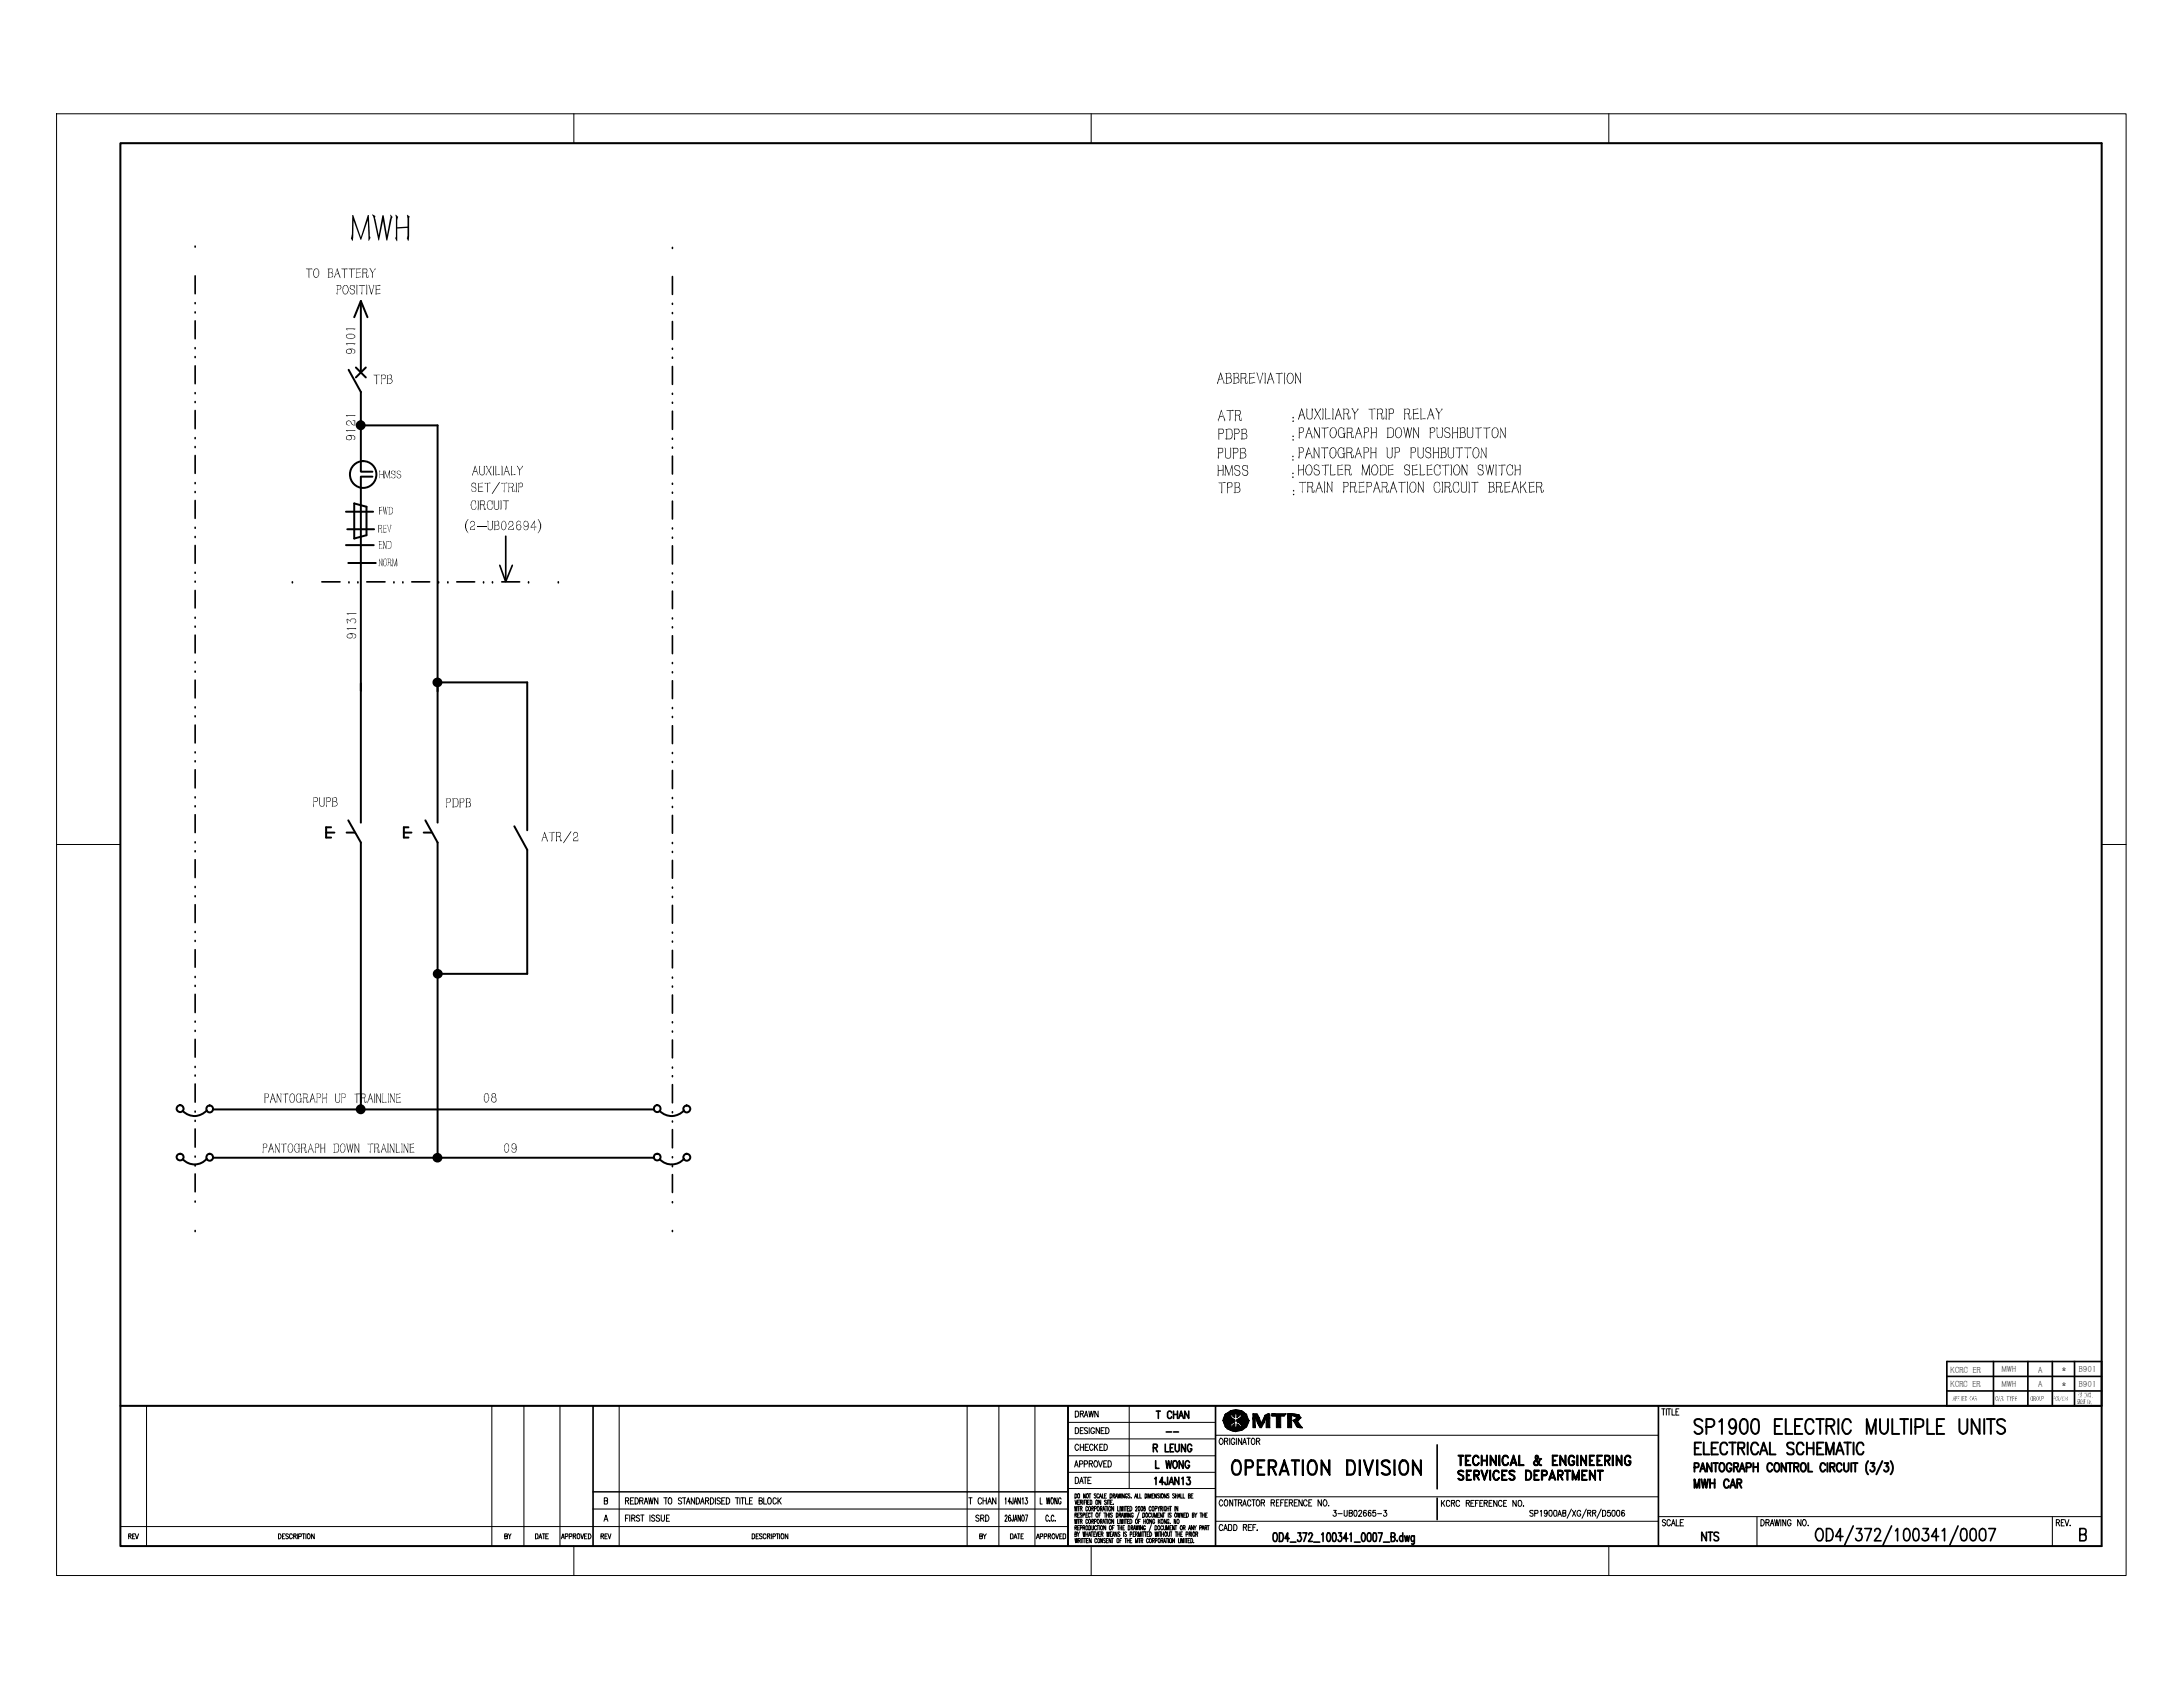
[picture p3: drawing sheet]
<svg xmlns="http://www.w3.org/2000/svg" width="279mm" height="216mm" viewBox="0 0 279 216" stroke-linecap="round" stroke-linejoin="round" font-family="sans-serif">
<defs><g id="words">
<text font-size="9.2" x="45.1" y="40.9">.~</text>
<g font-size="7.9">
<text x="249.8" y="180.2">-~</text>
<text x="96.1" y="198.4">-·~</text>
</g>
<g font-size="7.5">
<text x="64.3" y="197">.</text>
<text x="125.1" y="197">.</text>
</g>
<text font-size="7.3" x="46.5" y="67.7">..</text>
<text font-size="5.5" x="137.4" y="196.3">!11111f;:</text>
<text font-size="5.1" x="44.8" y="30.8">MWH</text>
<text font-size="4.1" x="83.5" y="148.4">-_,,</text>
<text font-size="3.8" x="26.2" y="148.7">-</text>
<g font-size="3.7">
<text x="73.3" y="17.8">I</text>
<text x="139.5" y="17.8">I</text>
<text x="205.7" y="17.8">I</text>
<text x="224.7" y="197">I'&quot;&quot;&quot;'</text>
<text x="262.5" y="197.1">I&quot;'</text>
</g>
<g font-size="3.6">
<text x="128.5" y="196.4">'&quot;&quot;&quot;</text>
<text x="133.1" y="193.8">&quot;'&quot;'</text>
<text x="133.7" y="196.4">&quot;</text>
</g>
<text font-size="3.4" x="44.4" y="71.8">_,_.,,.</text>
<text font-size="3.1" x="129.2" y="196.6">.,,</text>
<g font-size="3">
<text x="216.6" y="183.6">SP19OO ELECTRIC MULTIPLE UNITS</text>
<text x="155.9" y="188.7">&quot;';;~RATION DIVISION</text>
<text x="68.4" y="198.4">&quot;'</text>
</g>
<text font-size="2.8" x="46.7" y="75.2">--·-</text>
<text font-size="2.7" x="156.4" y="183">.MTR</text>
<g font-size="2.5">
<text x="40.9" y="75.3">-··</text>
<text x="216.7" y="186.3">El.£C1RICAI. SCHEMATIC</text>
<text x="232.2" y="197">004/372/100341 /0007</text>
<text x="266" y="197.1">B</text>
</g>
<g font-size="2.3">
<text x="41.5" y="107.4">E-</text>
<text x="51.4" y="107.4">E-</text>
</g>
<text font-size="2.2" x="22.4" y="142.7">o._</text>
<g font-size="2.1">
<text x="44.2" y="45">;;;</text>
<text x="155.7" y="49.1">ABB!lEVIATION</text>
<text x="155.8" y="53.9">ATR</text>
<text x="165.3" y="53.7">,AUXILIARY TRIP RELAY</text>
<text x="44.2" y="56.1">;;;</text>
<text x="155.8" y="58.8">PUPB</text>
<text x="155.8" y="56.3">PDPB</text>
<text x="165.3" y="56">,PANTOGRAPH DOWN PUSHBUTTON</text>
<text x="165.3" y="58.7">,PANTOGRAPH UP PUSHBUTTON</text>
<text x="155.8" y="61">HMSS</text>
<text x="155.9" y="63.2">TPB</text>
<text x="165.3" y="60.9">,HOSTLER MODE SELECTION SWITCH</text>
<text x="165.4" y="63.1">,TRAIN PREPARATION CIRCUIT BllEAKER</text>
<text x="57.2" y="73.5">___ _l_</text>
<text x="186.5" y="189.6">SERVICES DEPARnlENT</text>
<text x="186.5" y="187.7">TECHNICAL I</text>
<text x="198.5" y="187.7">ENGINEERING</text>
<text x="162.8" y="196.7">(1)4...3'72...IQD34.I..JI001: •.._</text>
</g>
<g font-size="2">
<text x="44.2" y="79.6">;;;</text>
<text x="44.2" y="81.4">;;;</text>
<text x="216.6" y="190.6">1111H CM</text>
</g>
<g font-size="1.9">
<text x="44.2" y="43.4">0</text>
<text x="216.6" y="188.5">IWfflJGIW'HCIINIRCI.CIRClll&quot;(J/,1)</text>
<text x="217.6" y="197.4">N1S</text>
</g>
<g font-size="1.8">
<text x="39" y="35.6">TO BATTE!Y</text>
<text x="44.4" y="49">\~ TPB</text>
<text x="44.2" y="54">:::</text>
<text x="60.1" y="65.3">CIRCUIT</text>
<text x="60.2" y="63.1">SET/IBIP</text>
<text x="60.4" y="60.9">AUXILIALY</text>
<text x="59.4" y="67.8">(2-UB02694)</text>
<text x="39.9" y="103.3">Pl/PB</text>
<text x="57" y="103.4">PDPB</text>
<text x="69.3" y="107.8">ATR/2</text>
<text x="33.7" y="141.1">PANTOORAPH UP</text>
<text x="46.2" y="141.2">~INLINE</text>
<text x="61.8" y="141.1">08</text>
<text x="85" y="143.1">-D</text>
<text x="22.4" y="148.7">o._</text>
<text x="33.5" y="147.6">PANTOOR.\PH DOWN TR~NLINE</text>
<text x="64.4" y="147.6">09</text>
</g>
<g font-size="1.7">
<text x="147.5" y="185.9">RIBIG</text>
<text x="147.8" y="181.7">TCIWI</text>
<text x="147.6" y="189.9">,_,3</text>
<text x="147.7" y="188">L llllNG</text>
</g>
<g font-size="1.4">
<text x="46.2" y="61.7">~fMSS</text>
<text x="255.4" y="179.3">Wllrnt</text>
<text x="262.5" y="179.3">IDMI:.,&quot;!!</text>
<text x="132.5" y="197.2">•e-</text>
<text x="137.5" y="192.1">11\W-,olL-au.E</text>
</g>
<g font-size="1.3">
<text x="137.5" y="185.7">CHECKED</text>
<text x="137.6" y="181.4">DRAWN</text>
<text x="137.6" y="183.6">DESIGNED</text>
<text x="212.6" y="181.2">illLE</text>
<text x="137.5" y="187.8">APPROVED</text>
<text x="77.2" y="194.7">A</text>
<text x="80" y="194.7">FlRSTISSUE</text>
<text x="80" y="192.5">REDRAWN TO STANDARDISED TITI..E BLOCK</text>
<text x="123.9" y="192.5">TCHAN</text>
<text x="155.9" y="192.8">CONTRACTOR REFERENCE NO.</text>
<text x="155.9" y="196.7">CMJD REF.</text>
<text x="183.8" y="193.6">IKCRCREFEREHCENO.SP1900AB/XG/RR/05006</text>
</g>
<g font-size="1.2">
<text x="249.6" y="177.5">KCRC ER</text>
<text x="249.6" y="175.7">KCRC ER</text>
<text x="256.2" y="177.5">MWH</text>
<text x="256.2" y="175.6">MWH</text>
<text x="260.9" y="177.5">A</text>
<text x="260.9" y="175.7">A</text>
<text x="263.9" y="177.5">*</text>
<text x="263.9" y="175.6">*</text>
<text x="266.1" y="177.5">B901</text>
<text x="266.1" y="175.6">B901</text>
<text x="77.3" y="192.5">8</text>
<text x="128.6" y="192.5">1~1J</text>
<text x="170.5" y="194.1">J-UB02665-J</text>
<text x="212.7" y="195.3">SCAI.E</text>
</g>
<g font-size="1.1">
<text x="259.8" y="179.3">llil1'</text>
<text x="71.6" y="197">~PRC\IED</text>
<text x="76.9" y="197">RB'</text>
</g>
<text font-size="1" x="35.5" y="197">DESCRPOON</text>
</g></defs>
<g fill="none" stroke="#000" stroke-width=".25">
<path d="M15.4 18.3h253.6v179.6h-253.6zM46.2 38.5v9.2M44.6 47.3l1.6 2.9v10.1M46.2 54.4h9.8v50.9M46.2 61v44.3M56 87.3h11.5v19M44.4 106.6h1M44.6 105l1.6 2.8v34.2M54.2 106.6h1M54.4 105l1.6 2.8v40.4M65.8 105.7l1.7 3.1v15.8h-11.5M26.5 148.3a2.05 2.05 0 0 1-3.1 .1"/>
<path d="M26.5 142.1a2.05 2.05 0 0 1-3.1 .1M27.3 148.2h56.4M27.3 142h56.4M87.5 142.1a2.1 2.1 0 0 1-3 .1M15.4 179.9h253.6"/>
<circle cx="46.5" cy="60.7" r="1.7"/>
<circle cx="26.8" cy="141.9" r=".43"/>
<circle cx="84.1" cy="141.9" r=".44"/>
</g>
<g fill="none" stroke="#000" stroke-width=".21">
<path d="M25 31.5h.1M25 38.7h.1M25 39.9h.1M25 35.3v2.3M86.1 31.7h.1M86.1 38.8h.1M86.1 35.4v2.3M25 44.5h.1M25 45.6h.1M25 50.2h.1M25 51.4h.1M25 56h.1"/>
<path d="M25 57.2h.1M25 41.1v2.2M25 46.8v2.3M25 52.5v2.4M25 58.3v2.3M86.1 40h.1M86.1 44.6h.1M86.1 45.7h.1M86.1 50.3h.1M86.1 51.5h.1M86.1 56.1h.1M86.1 57.2h.1"/>
<path d="M86.1 41.1v2.3M86.1 46.9v2.3M86.1 52.6v2.3M86.1 58.4v2.3M25 61.8h.1M25 62.9h.1M25 67.5h.1M25 68.7h.1M25 73.2h.1M25 74.4h.1M25 79h.1M25 64.1v2.2"/>
<path d="M25 69.8v2.3M25 75.6v2.2M37.4 74.5h.1M56.1 74.5h.1M64.7 68.6v5.8M71.5 74.5h.1M86.1 61.8h.1M86.1 63h.1M86.1 67.6h.1M86.1 68.7h.1M86.1 73.3h.1M86.1 74.5h.1"/>
<path d="M86.1 79.1h.1M86.1 64.1v2.3M86.1 69.9v2.3M86.1 75.6v2.3M25 80.1h.1M25 84.7h.1M25 85.9h.1M25 90.5h.1M25 91.6h.1M25 96.2h.1M25 97.4h.1M25 81.3v2.3"/>
<path d="M25 87v2.3M25 92.8v2.3M25 98.5v2.3M86.1 80.2h.1M86.1 84.8h.1M86.1 86h.1M86.1 90.6h.1M86.1 91.7h.1M86.1 96.3h.1M86.1 97.5h.1M86.1 81.4v2.3M86.1 87.1v2.3"/>
<path d="M86.1 92.9v2.3M86.1 98.6v2.3M25 102h.1M25 103.1h.1M25 107.7h.1M25 108.9h.1M25 113.5h.1M25 114.6h.1M25 119.2h.1M25 104.3v2.3M25 110v2.3M25 115.8v2.3"/>
<path d="M86.1 102.1h.1M86.1 103.2h.1M86.1 107.8h.1M86.1 109h.1M86.1 113.5h.1M86.1 114.7h.1M86.1 119.3h.1M86.1 104.4v2.2M86.1 110.1v2.3M86.1 115.9v2.3M25 120.4h.1M25 125h.1"/>
<path d="M25 126.1h.1M25 130.7h.1M25 131.9h.1M25 136.5h.1M25 137.6h.1M25 121.5v2.3M25 127.3v2.3M25 133v2.3M25 138.7v2.4M86.1 120.4h.1M86.1 125.1h.1M86.1 126.2h.1"/>
<path d="M86.1 130.8h.1M86.1 132h.1M86.1 136.6h.1M86.1 137.7h.1M86.1 121.6v2.3M86.1 127.3v2.4M86.1 133.1v2.3M86.1 138.8v2.3M25 153.7h.1M25 157.5h.1M25 144.5v2.3M25 150.2v2.3"/>
<path d="M86.1 153.8h.1M86.1 157.5h.1M86.1 144.6v2.3M86.1 150.3v2.3M75.9 179.9v18M136.7 179.9v18M155.6 179.9v18M212.3 179.9v18M249.2 174.2h19.8v5.7h-19.8zM249.2 178h19.8M249.2 176.1h19.8M255.1 174.2v5.7"/>
<path d="M259.5 174.2v5.7M262.7 174.2v5.7M265.5 174.2v5.7M149.3 183.3h.6M150.2 183.3h.6M183.9 184.9v5.6M183.9 191.7v2.8"/>
</g>
<path d="M48.5 60.2l.2 .1-.1 .4h.4v-.5l.1 .1v1l-.1-.6h-.4v.6l-.1-.2zM49.2 60.2l.4 .9 .2-.9h.1v1.1l-.1-.8-.2 .7-.3-.7-.1 .8zM45.3 140l.7-.1 .1 .1h-.4v1.2l-.1-.2v-1z" fill="#000"/>
<g fill="none" stroke="#000" stroke-width=".38">
<path d="M46 54.3h.3l.1 .1-.1 .2-.1 .1-.2-.1zM46 141.8h.3l.1 .2-.1 .1-.1 .1-.2-.1z"/>
<circle cx="46.2" cy="54.4" r=".44"/>
<circle cx="56" cy="87.3" r=".44"/>
<circle cx="56" cy="87.3" r=".21"/>
<circle cx="56" cy="124.6" r=".21"/>
<circle cx="56" cy="124.6" r=".44"/>
<circle cx="46.2" cy="142" r=".44"/>
<circle cx="56" cy="148.2" r=".44"/>
<circle cx="56" cy="148.2" r=".21"/>
</g>
<g fill="none" stroke="#000" stroke-width=".13">
<path d="M7.2 14.6h264.9v187h-264.9zM15.4 18.3h253.6v161.6h-253.6zM7.2 108.1h8.2M269 108.1h3.1M18.8 179.9v18M62.9 179.9v18M67.1 179.9v18M71.7 179.9v18M79.2 179.9v18M123.8 179.9v18M127.8 179.9v18M132.5 179.9v18"/>
<path d="M144.5 179.9v10.6M15.4 195.4h121.3M16.5 196.6h.3l-.1-.3h-.2v.6M16.6 196.6l.2 .3M17 196.6h.1M17.3 196.3h-.3v.6h.3M17.3 196.3l.2 .6 .2-.6M73.4 197.9v3.7M75.9 193.1h60.8M75.9 190.9h60.8M136.7 188.4h18.9M136.7 186.3h18.9"/>
<path d="M136.7 184.1h18.9M136.7 182h18.9M136.7 190.5h18.9M137.6 189.1a.4 .4 0 0 1 .5 .4 .4 .4 0 0 1-.5 .4zM138.2 189.9l.2-.8 .2 .8M138.3 189.6h.3M138.7 189.1h.4M138.9 189.1v.8M139.2 189.4h.3M139.7 189.1h-.5v.8h.5M139.7 197.9v3.7M155.6 194.7h56.7"/>
<path d="M155.6 183.7h56.7M155.6 191.6h56.7M156.2 184.1a.41 .41 0 0 1 .4 .4 .41 .41 0 0 1-.4 .4 .54 .54 0 0 1 0-.8zM156.5 195.3a.24 .24 0 0 0-.3-.2 .24 .24 0 0 0-.2 .3v.2a.24 .24 0 0 0 .2 .3 .24 .24 0 0 0 .3-.2M156.6 195.9l.2-.8 .3 .8M156.7 184.4h.4v-.3h-.4v.8M157 184.4l.1 .5M157.2 195.1h.3a.5 .5 0 0 1 0 .8h-.3zM157.4 184.1v.8M157.9 195.1a.38 .38 0 0 1 .4 .4 .38 .38 0 0 1-.4 .4zM158 184.3l-.1-.2a.41 .41 0 0 0-.3 .4 .41 .41 0 0 0 .3 .4l.1-.2v-.1h-.1M158.2 184.1v.8"/>
<path d="M158.9 184.1v.8l-.4-.8v.8M159 184.9l.3-.8 .2 .8M159.1 195.5h.4v-.4h-.4v.8M159.1 184.6h.3M159.6 184.1h.4M159.8 184.1v.8M160.2 184.2l.1-.1a.42 .42 0 0 1 .3 .4 .42 .42 0 0 1-.3 .4l-.2-.3zM160.2 195.1h-.4v.8M160.7 195.1h-.3v.8M160.8 184.4h.3l.1-.1v-.2h-.1h-.3v.8M161 184.4l.2 .5M184.5 192v.8"/>
<path d="M184.9 192l-.4 .5M185.5 192.2a.22 .22 0 0 0-.2-.2 .22 .22 0 0 0-.2 .3v.2a.22 .22 0 0 0 .2 .3 .22 .22 0 0 0 .2-.2M185.8 192.4h.3v-.4h-.3v.8M186.8 192.2a.24 .24 0 0 0-.3-.2 .24 .24 0 0 0-.1 .3v.2a.24 .24 0 0 0 .1 .3 .24 .24 0 0 0 .3-.2M187.7 192.4h.3l.1-.2-.1-.1-.3-.1v.8M188.7 192h-.4v.8M189.2 192h-.4v.8M189.8 192h-.4v.8M189.9 192.4h.4v-.4h-.4v.8M191 192h-.4v.8M191.6 192v.8l-.4-.8v.8M192.2 192.2a.24 .24 0 0 0-.2-.2 .24 .24 0 0 0-.2 .3v.2a.24 .24 0 0 0 .1 .3 .24 .24 0 0 0 .3-.2"/>
<path d="M192.8 192h-.4v.8M194.1 192v.8l-.5-.8v.8M194.4 192h.2a.41 .41 0 0 1 .2 .4 .41 .41 0 0 1-.3 .4 .6 .6 0 0 1-.1-.8zM201.1 193.1l-.5 1.2M203 193.1l-.5 1.2M204.9 193.1l-.5 1.2M205.9 197.9v3.7M212.3 194.1h56.7M230.5 194.5v.8l-.4-.8v.8M230.8 194.5h.1a.42 .42 0 0 1 .3 .4 .42 .42 0 0 1-.3 .4 .51 .51 0 0 1-.1-.8zM231.4 195.2v.1z"/>
</g>
<use href="#words"/>
</svg>
